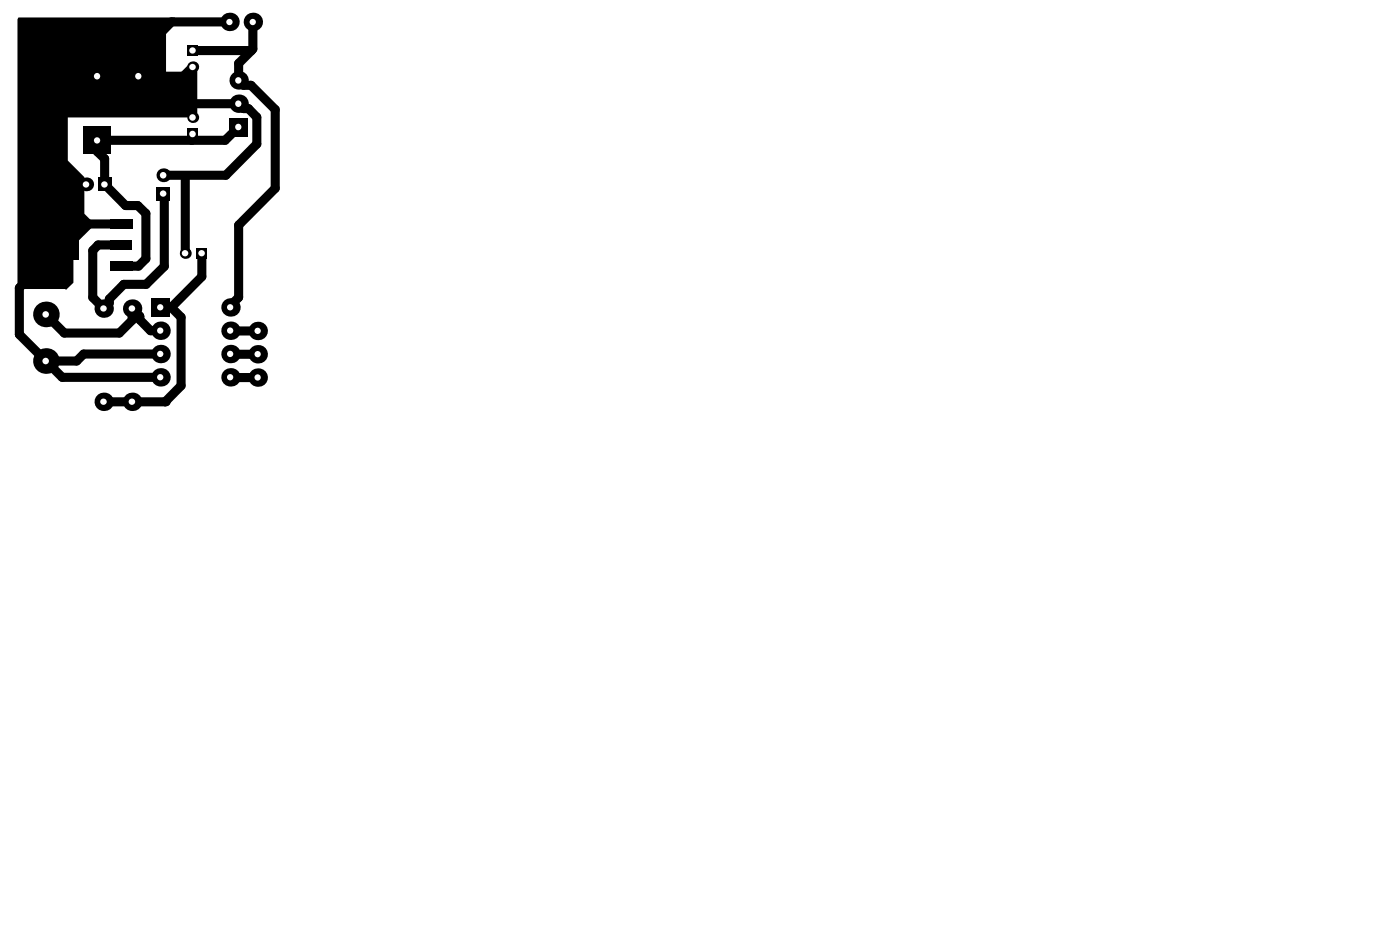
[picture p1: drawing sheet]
<svg xmlns="http://www.w3.org/2000/svg" width="127mm" height="85mm" viewBox="0 0 127 85" stroke-linecap="round" stroke-linejoin="round" font-family="sans-serif">
<g fill="#000">
<path d="M8.6 6.8h7.7l.1 .1 .8-.8h.4h-.1v4.5h-12.2l-.1-.1 3.4-3.5zM1.7 1.6h14.2l-1.2 1.3v4.4h-6.1v-.1l-2.4 2.5v4.9l1.5 1.5v3.3l.8 .8-1.8 1.8v3.6l-.7 .7-.1-.1h-4.4v-.3l.3-.2-.2 .5v-24.4z"/>
<circle cx="15" cy="36.4" r=".41"/>
<circle cx="16.8" cy="23" r=".5"/>
</g>
<g fill="none" stroke="#000" stroke-width=".82">
<path d="M4.3 16.7h3.5M14.8 17.6h.1v6.5l-1.6 1.7h-2.1l-1.3 1.3v.4l-.5 .5-1-1v-4.3l.5-.5h2.1M16.8 16.1v6.9M17.5 9.4h4.1l.5 .4h.4l.8 .8v2.5l-2.8 2.8h-5.7M17.5 10.6v-4.5l-.9 .8h-7.8l-4.6 4.6v8.8l2 1.9 1.9-1.9h2.9M17.5 12.3l-.1 .1v.3M17.5 4.6h5.3M20.8 2h-5.2l-.9 .9v4M21.6 11.5l-1.2 1.2h-11.6v1l.7 .7v2.3l1.9 1.9h1.1l.7 .8v4.1l-.6 .6h-1.6M22.8 4.6l-1.2 1.1v1.6l.5 .4h.7l2.2 2.2v7.2l-3.4 3.3v6.6l-.7 .7v.2M22.9 2v2.4l-.1 .2M4.2 28.5l1.6 1.7h5l1.2-1.2v-1l.7 .7v.3l1 1h.9"/>
<path d="M5.6 22.2l-3.8 3.9v4.2l3.8 3.9h9M14.6 32.1h-7l-.6 .6h-2.8M14.6 27.9h.9M15.5 27.9l.9 .9v6.2l-1.4 1.4h-5.6M18.3 23v2.1l-2.8 2.8M20.9 34.2h2.4M20.9 32.1h2.4M20.9 30h2.4"/>
</g>
<circle cx="16.8" cy="23" r=".29" fill="#fff"/>
<circle cx="4.2" cy="32.7" r="1.16" fill="#000"/>
<circle cx="4.1" cy="32.7" r=".3" fill="#fff"/>
<circle cx="4.2" cy="28.5" r="1.16" fill="#000"/>
<circle cx="4.1" cy="28.5" r=".3" fill="#fff"/>
<circle cx="9.4" cy="28" r=".84" fill="#000"/>
<circle cx="9.4" cy="28" r=".29" fill="#fff"/>
<circle cx="12" cy="28" r=".84" fill="#000"/>
<circle cx="12" cy="28" r=".29" fill="#fff"/>
<path d="M7.6 11.5h2.5v2.5h-2.5z" fill-rule="evenodd" fill="#000"/>
<circle cx="8.8" cy="12.7" r=".29" fill="#fff"/>
<circle cx="8.8" cy="6.9" r="1.25" fill="#000"/>
<circle cx="8.8" cy="6.9" r=".29" fill="#fff"/>
<circle cx="14.6" cy="32.1" r=".84" fill="#000"/>
<circle cx="14.5" cy="32.1" r=".29" fill="#fff"/>
<circle cx="14.6" cy="34.2" r=".84" fill="#000"/>
<circle cx="14.5" cy="34.2" r=".29" fill="#fff"/>
<path d="M13.7 27h1.7v1.7h-1.7z" fill-rule="evenodd" fill="#000"/>
<circle cx="14.5" cy="27.9" r=".29" fill="#fff"/>
<path d="M17.8 22.5h1v1h-1z" fill-rule="evenodd" fill="#000"/>
<circle cx="18.3" cy="23" r=".29" fill="#fff"/>
<path d="M17 11.6h1v1h-1z" fill-rule="evenodd" fill="#000"/>
<circle cx="17.5" cy="12.1" r=".3" fill="#fff"/>
<circle cx="14.8" cy="15.9" r=".62" fill="#000"/>
<circle cx="14.8" cy="15.9" r=".3" fill="#fff"/>
<path d="M17 4.1h1v1h-1z" fill-rule="evenodd" fill="#000"/>
<circle cx="17.5" cy="4.6" r=".29" fill="#fff"/>
<circle cx="17.5" cy="6.1" r=".5" fill="#000"/>
<circle cx="17.5" cy="6.1" r=".29" fill="#fff"/>
<circle cx="23.4" cy="32.1" r=".84" fill="#000"/>
<circle cx="23.4" cy="32.1" r=".29" fill="#fff"/>
<circle cx="23.4" cy="34.2" r=".84" fill="#000"/>
<circle cx="23.4" cy="34.2" r=".29" fill="#fff"/>
<path d="M20.8 10.7h1.7v1.7h-1.7z" fill-rule="evenodd" fill="#000"/>
<circle cx="21.6" cy="11.5" r=".29" fill="#fff"/>
<circle cx="21.6" cy="7.3" r=".84" fill="#000"/>
<circle cx="21.6" cy="7.3" r=".29" fill="#fff"/>
<circle cx="22.9" cy="2" r=".84" fill="#000"/>
<circle cx="22.9" cy="2" r=".29" fill="#fff"/>
<circle cx="9.4" cy="36.4" r=".84" fill="#000"/>
<circle cx="9.4" cy="36.4" r=".29" fill="#fff"/>
<circle cx="12" cy="36.4" r=".84" fill="#000"/>
<circle cx="12" cy="36.4" r=".29" fill="#fff"/>
<circle cx="7.8" cy="16.7" r=".62" fill="#000"/>
<circle cx="7.8" cy="16.7" r=".29" fill="#fff"/>
<path d="M8.9 16.1h1.2v1.2h-1.2z" fill-rule="evenodd" fill="#000"/>
<circle cx="9.5" cy="16.7" r=".29" fill="#fff"/>
<circle cx="14.6" cy="30" r=".84" fill="#000"/>
<circle cx="14.5" cy="30" r=".29" fill="#fff"/>
<circle cx="17.5" cy="10.6" r=".5" fill="#000"/>
<circle cx="17.5" cy="10.6" r=".3" fill="#fff"/>
<path d="M14.2 16.9h1.3v1.3h-1.3z" fill-rule="evenodd" fill="#000"/>
<circle cx="14.8" cy="17.5" r=".29" fill="#fff"/>
<circle cx="23.4" cy="30" r=".84" fill="#000"/>
<circle cx="23.4" cy="30" r=".29" fill="#fff"/>
<circle cx="21.6" cy="9.4" r=".84" fill="#000"/>
<circle cx="21.6" cy="9.4" r=".29" fill="#fff"/>
<circle cx="20.9" cy="34.2" r=".84" fill="#000"/>
<circle cx="20.9" cy="34.2" r=".29" fill="#fff"/>
<circle cx="20.9" cy="32.1" r=".84" fill="#000"/>
<circle cx="20.9" cy="32.1" r=".29" fill="#fff"/>
<circle cx="20.9" cy="27.9" r=".84" fill="#000"/>
<circle cx="20.9" cy="27.9" r=".29" fill="#fff"/>
<circle cx="12.6" cy="6.9" r="1.25" fill="#000"/>
<circle cx="12.5" cy="6.9" r=".29" fill="#fff"/>
<circle cx="20.8" cy="2" r=".84" fill="#000"/>
<circle cx="20.8" cy="2" r=".29" fill="#fff"/>
<circle cx="20.9" cy="30" r=".84" fill="#000"/>
<circle cx="20.9" cy="30" r=".29" fill="#fff"/>
<g fill="#000">
<path d="M5.2 20.8h1.9v2.8h-1.9z" fill-rule="evenodd"/>
<path d="M10 19.9h2v.8h-2z" fill-rule="evenodd"/>
<path d="M10 23.7h2v.9h-2z" fill-rule="evenodd"/>
<path d="M10 21.8h2v.8h-2z" fill-rule="evenodd"/>
</g>
</svg>
